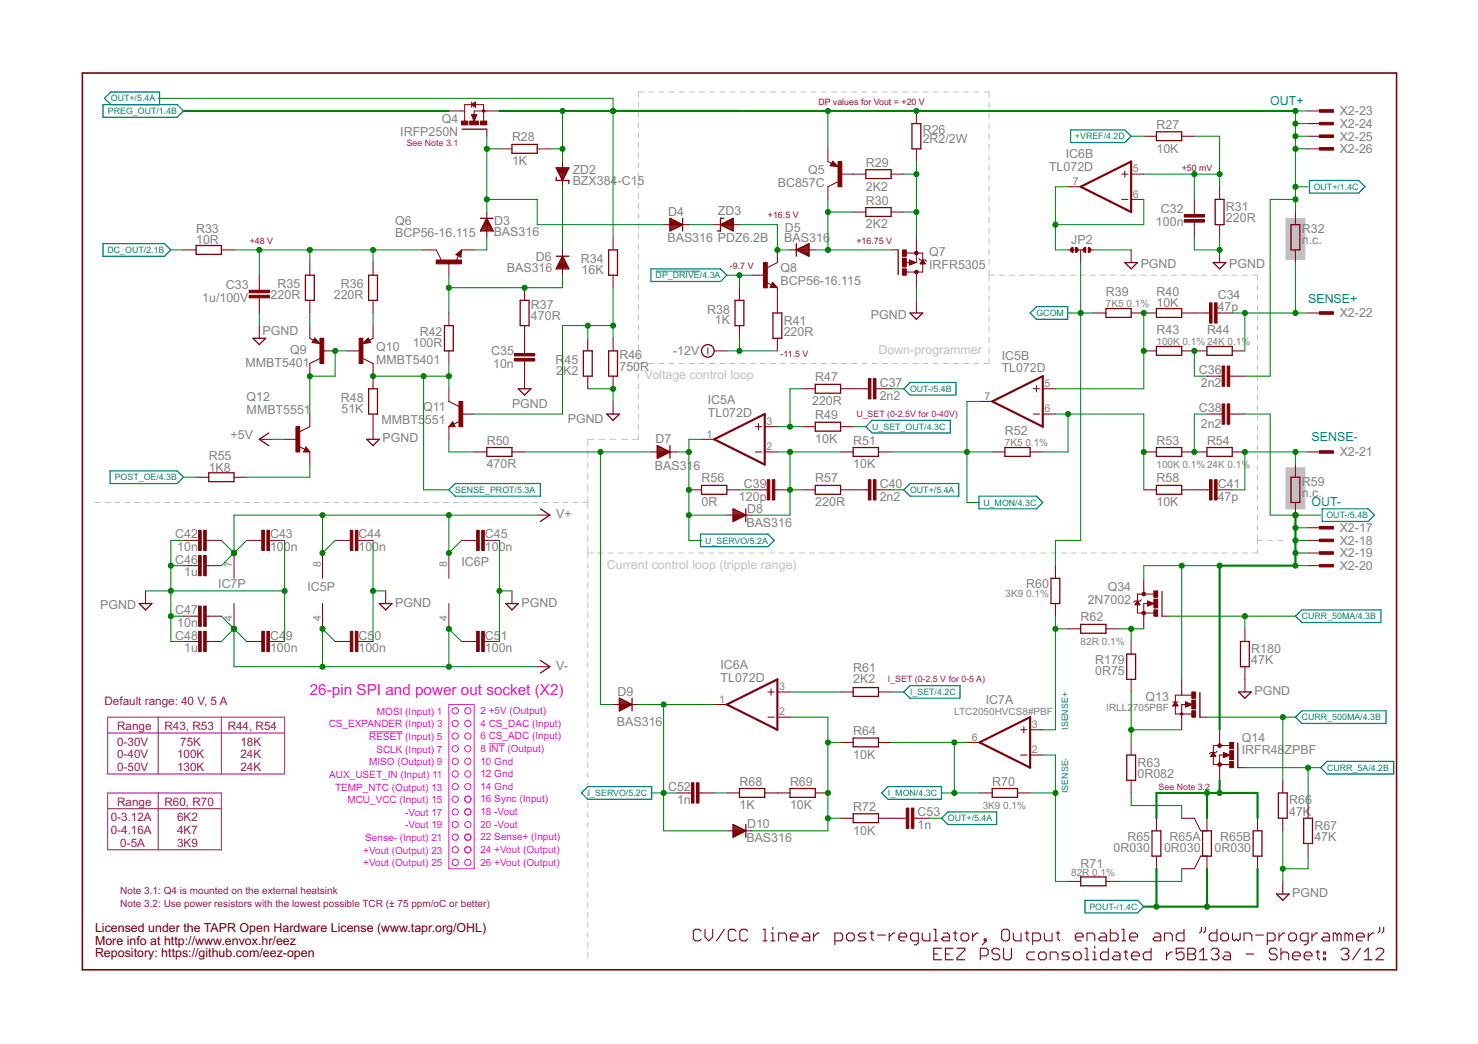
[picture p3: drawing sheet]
<svg xmlns="http://www.w3.org/2000/svg" width="297mm" height="210mm" viewBox="0 0 297 210" stroke-linecap="round" stroke-linejoin="round" font-family="sans-serif">
<defs><g id="words">
<text font-size="3.1" fill="#f0f" x="62.3" y="139.8">26-pin SPI and power out socket (X2)</text>
<g font-size="2.5" fill="#008080">
<text x="255.3" y="21.1">OUT+</text>
<text x="262.9" y="60.9">SENSE+</text>
<text x="263.6" y="88.6">SENSE-</text>
<text x="263.6" y="101.7">OUT-</text>
</g>
<g font-size="2.5" fill="#808080">
<text x="269.2" y="23.2">X2-23</text>
<text x="80.4" y="27.3">IRFP250N</text>
<text x="88.8" y="24.7">Q4</text>
<text x="102.9" y="28.4">R28</text>
<text x="185.4" y="28.8">2R2/2W</text>
<text x="185.4" y="26.9">R26</text>
<text x="232.4" y="25.9">R27</text>
<text x="269.2" y="25.7">X2-24</text>
<text x="269.2" y="28.3">X2-25</text>
<text x="102.9" y="33.2">1K</text>
<text x="115.1" y="35">ZD2</text>
<text x="162.4" y="35">Q5</text>
<text x="174" y="33.5">R29</text>
<text x="210.8" y="34.4">TL072D</text>
<text x="214.2" y="31.8">IC6B</text>
<text x="232.4" y="30.7">10K</text>
<text x="269.2" y="30.8">X2-26</text>
<text x="115.1" y="37.2">BZX384-C15</text>
<text x="156.3" y="37.5">BC857C</text>
<text x="174" y="38.3">2K2</text>
<text x="174" y="41.1">R30</text>
<text x="39.4" y="46.8">R33</text>
<text x="79.4" y="47.7">BCP56-16.115</text>
<text x="79.4" y="45.2">Q6</text>
<text x="99.2" y="47.5">BAS316</text>
<text x="99.3" y="45.3">D3</text>
<text x="134.3" y="43.4">D4</text>
<text x="144.3" y="43.3">ZD3</text>
<text x="157.8" y="46.6">D5</text>
<text x="174" y="45.9">2K2</text>
<text x="232.3" y="45.4">100n</text>
<text x="233.3" y="42.9">C32</text>
<text x="246.4" y="44.7">220R</text>
<text x="246.4" y="42.4">R31</text>
<text x="261.6" y="46.8">R32</text>
<text x="39.4" y="49.1">10R</text>
<text x="107.7" y="52.5">D6</text>
<text x="116.7" y="52.9">R34</text>
<text x="134.1" y="48.7">BAS316 PDZ6.2B</text>
<text x="157.6" y="48.7">BAS316</text>
<text x="186.7" y="51.5">Q7</text>
<text x="215.3" y="49">JP2</text>
<text x="229.2" y="53.9">PGND</text>
<text x="247" y="53.9">PGND</text>
<text x="261.6" y="49.1">n</text>
<text x="263" y="49.1">.c.</text>
<text x="45.4" y="58.1">C33</text>
<text x="55.8" y="58">R35</text>
<text x="68.5" y="58">R36</text>
<text x="101.9" y="54.8">BAS316</text>
<text x="116.9" y="55.1">16K</text>
<text x="156.9" y="57.2">BCP56-16.115</text>
<text x="156.9" y="54.7">Q8</text>
<text x="186.7" y="54">IRFR5305</text>
<text x="222.3" y="59.5">R39</text>
<text x="232.4" y="59.5">R40</text>
<text x="40.6" y="60.7">1u/100V</text>
<text x="54.4" y="60.1">220R</text>
<text x="67.1" y="60.1">220R</text>
<text x="106.7" y="64.3">470R</text>
<text x="106.7" y="62.1">R37</text>
<text x="142.1" y="63">R38</text>
<text x="143.7" y="65.2">1K</text>
<text x="157.5" y="65.2">R41</text>
<text x="175" y="64.1">PGND</text>
<text x="232.4" y="61.8">10K</text>
<text x="244.7" y="62.6">47p</text>
<text x="244.7" y="60">C34</text>
<text x="269.2" y="63.8">X2-22</text>
<text x="52.7" y="67.4">PGND</text>
<text x="58.3" y="71.2">Q9</text>
<text x="75.6" y="70.6">Q10</text>
<text x="83" y="69.7">100R</text>
<text x="84.4" y="67.5">R42</text>
<text x="98.7" y="71.4">C35</text>
<text x="135.3" y="71.4">-12V</text>
<text x="157.5" y="67.5">220R</text>
<text x="232.4" y="67.2">R43</text>
<text x="242.6" y="67.2">R44</text>
<text x="49.4" y="73.7">MMBT5401</text>
<text x="75.6" y="73.1">MMBT5401</text>
<text x="99.1" y="74">10n</text>
<text x="111.7" y="73.2">R</text>
<text x="111.8" y="75.4">2</text>
<text x="113.2" y="75.4">K2</text>
<text x="113.5" y="73.2">45</text>
<text x="124.5" y="74.5">750R</text>
<text x="124.5" y="72.2">R46</text>
<text x="163.9" y="76.7">R47</text>
<text x="176.8" y="77.8">C37</text>
<text x="201.3" y="74.9">TL072D</text>
<text x="201.3" y="72.3">IC5B</text>
<text x="240.9" y="75.3">C36</text>
<text x="241.3" y="77.8">2n2</text>
<text x="49.6" y="83.3">MMBT5551</text>
<text x="49.6" y="80.7">Q12</text>
<text x="68.5" y="80.8">R48</text>
<text x="68.6" y="83">51K</text>
<text x="85" y="82.6">Q11</text>
<text x="102.9" y="82">PGND</text>
<text x="142.3" y="83.8">TL072D</text>
<text x="142.3" y="81.2">IC5A</text>
<text x="163.2" y="81.5">220R</text>
<text x="176.8" y="80.3">2n2</text>
<text x="240.9" y="82.9">C38</text>
<text x="46.3" y="88.3">+5V</text>
<text x="76.7" y="85.2">MMBT5</text>
<text x="76.9" y="89">PGND</text>
<text x="85.4" y="85.2">551</text>
<text x="97.8" y="89.4">R50</text>
<text x="114.1" y="85">PGND</text>
<text x="131.7" y="89.1">D7</text>
<text x="163.9" y="89.1">10K</text>
<text x="163.9" y="84.3">R49</text>
<text x="171.5" y="89.4">R51</text>
<text x="201.9" y="87.5">R52</text>
<text x="232.4" y="89.4">R53</text>
<text x="241.3" y="86">2n2</text>
<text x="242.6" y="89.4">R54</text>
<text x="42" y="94.8">1K8</text>
<text x="42" y="92.5">R55</text>
<text x="97.8" y="94.2">470R</text>
<text x="131.6" y="94.5">BAS316</text>
<text x="171.5" y="94.2">10K</text>
<text x="269.2" y="91.8">X2-21</text>
<text x="141" y="101.8">0R</text>
<text x="141" y="97">R56</text>
<text x="148.5" y="100.6">120p</text>
<text x="149.5" y="98.1">C39</text>
<text x="163.9" y="101.8">220R</text>
<text x="163.9" y="97">R57</text>
<text x="176.8" y="100.6">2n2</text>
<text x="176.8" y="98.1">C40</text>
<text x="232.4" y="101.8">10K</text>
<text x="232.4" y="97">R58</text>
<text x="244.7" y="100.6">47p</text>
<text x="244.7" y="98.1">C41</text>
<text x="261.6" y="99.9">n</text>
<text x="261.6" y="97.6">R59</text>
<text x="263" y="99.9">.c.</text>
<text x="111.8" y="104.2">V+</text>
<text x="150" y="105.9">BAS316</text>
<text x="150.1" y="103.1">D8</text>
<text x="269.2" y="107">X2-17</text>
<text x="35.2" y="113.3">C46</text>
<text x="35.2" y="108.3">C42</text>
<text x="35.6" y="110.8">10n</text>
<text x="54.3" y="110.8">100n</text>
<text x="54.3" y="108.3">C43</text>
<text x="72" y="110.8">100n</text>
<text x="72" y="108.3">C44</text>
<text x="92.7" y="113.7">IC6P</text>
<text x="97.4" y="110.8">100n</text>
<text x="97.4" y="108.3">C45</text>
<text x="269.2" y="109.5">X2-18</text>
<text x="269.2" y="112.1">X2-19</text>
<text x="37" y="115.9">1u</text>
<text x="43.9" y="118.2">IC7P</text>
<text x="61.8" y="118.8">IC5P</text>
<text x="206.3" y="118.3">R60</text>
<text x="222.6" y="118.8">Q34</text>
<text x="269.2" y="114.6">X2-20</text>
<text x="20.1" y="122.5">PGND</text>
<text x="35.2" y="123.5">C47</text>
<text x="79.4" y="122">PGND</text>
<text x="104.8" y="122">PGND</text>
<text x="217.2" y="124.9">R62</text>
<text x="218.6" y="121.3">2N7002</text>
<text x="35.2" y="128.6">C48</text>
<text x="35.6" y="126">10n</text>
<text x="37" y="131.1">1u</text>
<text x="54.3" y="131.1">100n</text>
<text x="54.3" y="128.6">C4</text>
<text x="57.5" y="128.6">9</text>
<text x="72" y="131.1">100n</text>
<text x="72" y="128.6">C5</text>
<text x="75.2" y="128.6">0</text>
<text x="97.4" y="131.1">100n</text>
<text x="97.4" y="128.6">C5</text>
<text x="100.6" y="128.6">1</text>
<text x="251.5" y="131.3">R180</text>
<text x="111.8" y="134.7">V-</text>
<text x="144.8" y="137.1">TL072D</text>
<text x="144.8" y="134.5">IC6A</text>
<text x="171.5" y="137.3">2K2</text>
<text x="171.5" y="135.1">R61</text>
<text x="220.1" y="135.7">0R75</text>
<text x="220.1" y="133.5">R179</text>
<text x="251.5" y="133.5">47K</text>
<text x="124.1" y="139.9">D9</text>
<text x="198.1" y="141.5">IC7A</text>
<text x="230.2" y="141">Q13</text>
<text x="252.1" y="139.8">PGND</text>
<text x="124" y="145.9">BAS316</text>
<text x="171.5" y="147.8">R64</text>
<text x="249.6" y="149.1">Q14</text>
<text x="171.5" y="152.6">10K</text>
<text x="228.6" y="154.1">R63</text>
<text x="249.6" y="151.7">IRFR48</text>
<text x="258.2" y="151.7">ZPBF</text>
<text x="134.3" y="159.1">C52</text>
<text x="136.1" y="161.6">1n</text>
<text x="148.6" y="157.9">R68</text>
<text x="158.8" y="157.9">R69</text>
<text x="199.4" y="157.9">R70</text>
<text x="228.6" y="156.4">0R082</text>
<text x="259.1" y="161.7">R66</text>
<text x="148.6" y="162.7">1K</text>
<text x="150.1" y="166.6">D10</text>
<text x="158.8" y="162.7">10K</text>
<text x="171.5" y="167.8">10K</text>
<text x="171.5" y="163">R72</text>
<text x="184.4" y="166.7">1n</text>
<text x="184.4" y="164.1">C53</text>
<text x="259.1" y="164">47K</text>
<text x="264.2" y="166.8">R67</text>
<text x="150" y="169.4">BAS316</text>
<text x="223.8" y="171.2">0R030</text>
<text x="226.6" y="169.1">R65</text>
<text x="233.9" y="171.2">0R030</text>
<text x="235.1" y="169.1">R65A</text>
<text x="244.1" y="171.2">0R030</text>
<text x="245.2" y="169.1">R65B</text>
<text x="264.2" y="169.1">47K</text>
<text x="217.2" y="174.4">R71</text>
<text x="259.7" y="180.4">PGND</text>
</g>
<g font-size="2.5" fill="#c0c0c0">
<text x="176.5" y="71.2">Down-programmer</text>
<text x="129.6" y="76.3">Voltage control loop</text>
<text x="121.9" y="114.4">Current control loop (tripple range)</text>
</g>
<g font-size="2.5" fill="#800000">
<text x="19.1" y="187.4">Licensed under the TAPR Open Hardware License (www.tapr.org/OHL)</text>
<text x="19.1" y="189.9">More info at http://www.envox.hr/eez</text>
<text x="19.1" y="192.4">Repository: https://github.com/eez-open</text>
</g>
<g font-size="2.3" fill="#800080">
<text x="21" y="141.7">Default range: 40 V, 5 A</text>
<text x="23.5" y="149.9">0-30V</text>
<text x="23.5" y="146.7">Range</text>
<text x="33.1" y="146.7">R43, R53</text>
<text x="36.2" y="149.9">75K</text>
<text x="45.8" y="146.7">R44, R54</text>
<text x="48.3" y="149.9">18K</text>
<text x="23.5" y="152.4">0-40V</text>
<text x="23.5" y="155">0-50V</text>
<text x="35.6" y="152.4">100K</text>
<text x="35.6" y="155">130K</text>
<text x="48.3" y="152.4">24K</text>
<text x="48.3" y="155">24K</text>
<text x="23.5" y="162">Range</text>
<text x="33.1" y="162">R60, R70</text>
<text x="22.3" y="165.1">0-3.12A</text>
<text x="22.3" y="167.7">0-4.16A</text>
<text x="35.6" y="165.1">6K2</text>
<text x="35.6" y="167.7">4K7</text>
<text x="24.2" y="170.2">0-5A</text>
<text x="35.6" y="170.2">3K9</text>
</g>
<g font-size="2.1" fill="#808080">
<text x="227.7" y="34.6">5</text>
<text x="215.6" y="37.2">7</text>
<text x="227.7" y="39.7">6</text>
<text x="209.9" y="77.8">5</text>
<text x="197.9" y="80.4">7</text>
<text x="209.9" y="82.9">6</text>
<text x="142" y="88">1</text>
<text x="154" y="85.4">3</text>
<text x="154" y="90.5">2</text>
<text x="46.7" y="113.9" transform="rotate(-90 46.7 113.9)">7</text>
<text x="64.5" y="113.9" transform="rotate(-90 64.5 113.9)">8</text>
<text x="89.8" y="113.9" transform="rotate(-90 89.8 113.9)">8</text>
<text x="46.7" y="124.9" transform="rotate(-90 46.7 124.9)">4</text>
<text x="64.5" y="124.9" transform="rotate(-90 64.5 124.9)">4</text>
<text x="89.8" y="124.9" transform="rotate(-90 89.8 124.9)">4</text>
<text x="144.5" y="141.3">1</text>
<text x="156.6" y="143.8">2</text>
<text x="156.6" y="138.8">3</text>
<text x="195.3" y="148.9">6</text>
<text x="207.4" y="146.4">3</text>
<text x="207.4" y="151.5">2</text>
</g>
<g font-size="2" fill="#808080">
<text x="222.3" y="61.8">7K5</text>
<text x="226.4" y="61.8">0.1%</text>
<text x="232.4" y="69.4">100K 0.1%24K 0.1%</text>
<text x="201.9" y="89.7">7K5</text>
<text x="206.1" y="89.7">0.1%</text>
<text x="232.4" y="94.2">100K 0.1%24K 0.1%</text>
<text x="202.1" y="120.1">3K9</text>
<text x="206.2" y="120.1">0.1%</text>
<text x="217.2" y="129.7">82R 0.1%</text>
<text x="191.8" y="143.7">LTC2050HVCS8#PBF</text>
<text x="222.3" y="142.9">IRLL2</text>
<text x="227.7" y="142.9">705PBF</text>
<text x="197.5" y="162.7">3K9</text>
<text x="201.6" y="162.7">0.1%</text>
<text x="215.3" y="176.1">82R 0.1%</text>
</g>
<g font-size="2" fill="#f0f">
<text x="75.7" y="143.7">MOSI (Input) 1</text>
<text x="96.6" y="143.6">2 +5V (Output)</text>
<text x="66.1" y="146.2">CS_EXPANDER (Input) 3</text>
<text x="74.2" y="148.8">RESET (Input) 5</text>
<text x="96.6" y="148.6">6 CS_ADC (Input)</text>
<text x="96.6" y="146.1">4 CS_DAC (Input)</text>
<text x="74.2" y="153.9">MISO (Output) 9</text>
<text x="75.6" y="151.3">SCLK (Input) 7</text>
<text x="96.6" y="151.2">8 INT (Output)</text>
<text x="96.6" y="153.7">10 Gnd</text>
<text x="66.2" y="156.4">AUX_USET_IN (Input) 11</text>
<text x="67.4" y="158.9">TEMP_NTC (Output) 13</text>
<text x="69.8" y="161.5">MCU_VCC (Input) 15</text>
<text x="96.6" y="156.3">12 Gnd</text>
<text x="96.6" y="161.3">16 Sync (Input)</text>
<text x="96.6" y="158.8">14 Gnd</text>
<text x="81.4" y="166.6">-Vout 19</text>
<text x="81.4" y="164">-Vout 17</text>
<text x="96.6" y="163.9">18 -Vout</text>
<text x="96.6" y="166.4">20 -Vout</text>
<text x="73" y="171.6">+Vout (Output) 23</text>
<text x="73.4" y="169.1">Sense- (Input) 21</text>
<text x="96.6" y="171.5">24 +Vout (Output)</text>
<text x="96.6" y="169">22 Sense+ (Input)</text>
<text x="73" y="174.2">+Vout (Output) 25</text>
<text x="96.6" y="174">26 +Vout (Output)</text>
</g>
<g font-size="2" fill="#800080">
<text x="24.2" y="179.7">Note 3.1: Q4 is mounted on the external heatsink</text>
<text x="24.2" y="182.3">Note 3.2: Use power resistors with the lowest possible TCR (± 75 ppm/oC or better)</text>
</g>
<g font-size="1.8" fill="#008080">
<text x="21.7" y="22.9">PREG_OUT/1.4B</text>
<text x="22.3" y="20.4">OUT+/5.4A</text>
<text x="216" y="28">+VREF/4.2D</text>
<text x="264" y="38.2">OUT+/1.4C</text>
<text x="21.6" y="50.9">DC_OUT/2.1B</text>
<text x="131.8" y="56">DP_DRIVE/4.3A</text>
<text x="208.3" y="63.6">GCOM</text>
<text x="182.9" y="78.8">OUT-/5.4B</text>
<text x="175.3" y="86.4">U_SET_OUT/4.3C</text>
<text x="23.1" y="96.6">POST_OE/4.3B</text>
<text x="91.5" y="99.1">SENSE_PROT/5.3A</text>
<text x="182.9" y="99.1">OUT+/5.4A</text>
<text x="197.6" y="101.7">U_MON/4.3C</text>
<text x="266.6" y="104.2">OUT-/5.4B</text>
<text x="141.7" y="109.3">U_SERVO/5.2A</text>
<text x="261.6" y="124.5">CURR_50MA/4.3B</text>
<text x="182.9" y="139.8">I_SET/4.2C</text>
<text x="214.6" y="146.7" transform="rotate(-90 214.6 146.7)">ISENSE+</text>
<text x="261.6" y="144.8">CURR_500MA/4.3B</text>
<text x="266.7" y="155">CURR_5A/4.2B</text>
<text x="118.1" y="160.1">I_SERVO/5.2C</text>
<text x="178.5" y="160.1">I_MON/4.3C</text>
<text x="214.6" y="159.4" transform="rotate(-90 214.6 159.4)">ISENSE-</text>
<text x="190.5" y="165.1">OUT+/5.4A</text>
<text x="218.9" y="182.9">POUT-/1.4C</text>
</g>
<g font-size="1.8" fill="#f00">
<text x="164.5" y="21">DP values for Vout = +20 V</text>
<text x="237.5" y="34.4">+50 mV</text>
<text x="154.3" y="43.9">+16.5 V</text>
<text x="50.2" y="49">+48 V</text>
<text x="172.1" y="49">+16.75 V</text>
<text x="146.7" y="54">-9.7 V</text>
<text x="156.9" y="71.8">-11.5 V</text>
</g>
<g font-size="1.8" fill="#800080">
<text x="81.7" y="29.3">See Note 3.1</text>
<text x="172.1" y="83.9">U_SET (0-2.5V for 0-40V)</text>
<text x="178.5" y="137.2">I_SET (0-2.5 V for 0-5 A)</text>
<text x="232.8" y="158.8">See Note 3.2</text>
</g>
</g></defs>
<g fill="none" stroke="#c0c0c0" stroke-width=".2">
<path d="M129.3 18.5h-1v1M130.3 18.5h1.1M132.4 18.5h1M134.4 18.5h1.1M136.5 18.5h1M138.5 18.5h1.1M140.5 18.5h1.1M142.6 18.5h1M144.6 18.5h1.1M146.7 18.5h1M148.7 18.5h1.1M150.8 18.5h1"/>
<path d="M152.8 18.5h1M154.8 18.5h1.1M156.9 18.5h1M158.9 18.5h1.1M161 18.5h1M163 18.5h1.1M165.1 18.5h1M167.1 18.5h1M169.1 18.5h1.1M171.2 18.5h1M173.2 18.5h1.1M175.3 18.5h1"/>
<path d="M177.3 18.5h1.1M179.3 18.5h1.1M181.4 18.5h1M183.4 18.5h1.1M185.5 18.5h1M187.5 18.5h1.1M189.6 18.5h1M191.6 18.5h1M193.7 18.5h1M195.7 18.5h1M197.7 18.5h1.1v1.1M128.3 20.5v1.1"/>
<path d="M128.3 22.6v1M128.3 24.6v1M128.3 26.6v1.1M128.3 28.7v1M128.3 30.7v1M128.3 32.7v1.1M128.3 34.8v1M128.3 36.8v1M128.3 38.9v1M198.8 20.6v1.1M198.8 22.7v1.1M198.8 24.8v1.1"/>
<path d="M198.8 26.9v1.1M198.8 29v1.1M198.8 31.1v1.1M198.8 33.2v1.1M198.8 35.3v1.1M198.8 37.4v1.1M198.8 39.5v1.1M128.3 40.9v1M128.3 42.9v1.1M128.3 45v1M128.3 47v1M128.3 49v1.1"/>
<path d="M128.3 51.1v1M128.3 53.1v1M128.3 55.1v1.1M128.3 57.2v1M128.3 59.2v1M198.8 41.6v1.1M198.8 43.7v1.1M198.8 45.8v1.1M198.8 47.9v1.1M198.8 50v1.1M198.8 52.1v1.1M198.8 54.2v2.2"/>
<path d="M198.8 57.4v1.1M198.8 59.5v1.1M198.8 55.3h1M200.8 55.3h1M202.8 55.3h1.1M204.9 55.3h1M206.9 55.3h1M209 55.3h1M211 55.3h1M213 55.3h1.1M215.1 55.3h1M217.1 55.3h1"/>
<path d="M219.1 55.3h1.1M221.2 55.3h1M223.2 55.3h1M225.2 55.3h1.1M227.3 55.3h1M229.3 55.3h1M231.4 55.3h1M233.4 55.3h1M235.4 55.3h1.1M237.4 55.3h1.1M239.5 55.3h1M241.5 55.3h1"/>
<path d="M243.6 55.3h1M245.6 55.3h1M247.6 55.3h1.1M249.7 55.3h1M251.7 55.3h1v1M252.7 57.3v1M252.7 59.4v.9M128.3 61.3v1M128.3 63.3v1M128.3 65.3v1.1M128.3 67.4v1M128.3 69.4v1"/>
<path d="M128.3 71.4v1.1M128.3 75.1v1.1M128.3 77.2v1M128.3 79.2v1M129.3 73.1h-1v1M130.3 73.1h1.1M132.4 73.1h1M134.4 73.1h1.1M136.5 73.1h1M138.5 73.1h1.1M140.5 73.1h1.1M142.6 73.1h1"/>
<path d="M144.6 73.1h1.1M146.7 73.1h1M148.7 73.1h1.1M150.8 73.1h1M152.8 73.1h1M154.8 73.1h1.1M156.9 73.1h1M158.9 73.1h1.1M161 73.1h1M163 73.1h1.1M165.1 73.1h1M167.1 73.1h1"/>
<path d="M169.1 73.1h1.1M171.2 73.1h1M173.2 73.1h1.1M175.3 73.1h1M177.3 73.1h1.1M179.3 73.1h1.1M181.4 73.1h1M183.4 73.1h1.1M185.5 73.1h1M187.5 73.1h1.1M189.6 73.1h1M191.6 73.1h1"/>
<path d="M193.7 73.1h1M195.7 73.1h1M198.8 72v1.1h-1.1M198.8 61.6v1.1M198.8 63.7v1M198.8 65.7v1.1M198.8 67.8v1.1M198.8 69.9v1.1M252.7 61.4v1M252.7 63.4v1M252.7 65.4v1M252.7 67.4v1"/>
<path d="M252.7 69.4v1M252.7 71.4v1M252.7 73.4v1M252.7 75.4v1.1M252.7 77.4v1.1M252.7 79.5v1M118.1 90.6v1.3M118.1 92.9v1.3M118.1 95.2v1.3M118.1 97.5v1.2M118.1 99.7v2.6M119.4 88.3h-1.3v1.3"/>
<path d="M120.4 88.3h1.2M122.6 88.3h1.2M124.8 88.3h1.3M128.3 81.2v1M128.3 83.2v1.1M128.3 85.3v1M128.3 87.3v1h-1.2M252.7 81.5v1M252.7 83.5v1M252.7 85.5v1M252.7 87.5v1M252.7 89.5v1"/>
<path d="M252.7 91.5v1M252.7 93.6v1M252.7 95.6v1M252.7 97.6v1M252.7 99.6v1M19.1 101h1M21.1 101h1M23.1 101h1M25.1 101h1M27.1 101h1M29.1 101h1M31.1 101h1"/>
<path d="M33.1 101h1M35.1 101h1M37.1 101h1M39.1 101h1M41.1 101h1M43.1 101h1M45.1 101h1M47.1 101h1M49.1 101h1M51.1 101h1M53.1 101h1M55.1 101h1"/>
<path d="M57.1 101h1M59.1 101h1M61.1 101h1M63.1 101h1M65.1 101h1M67.1 101h1M69.1 101h1M71.1 101h1M73.1 101h1M75.1 101h1M77.1 101h1M79.1 101h1"/>
<path d="M81.1 101h1M83.1 101h1M85.1 101h1M87.1 101h1M89.1 101h1M91.1 101h1M93.1 101h1M95.1 101h1M97.1 101h1M99.1 101h1M101.1 101h1M103.1 101h1"/>
<path d="M105.1 101h1M107.1 101h1M109.1 101h1M111.1 101h1M113.1 101h1M115.1 101h1M117.1 101h1M118.1 103.3v1.2M118.1 105.5v1.2M118.1 107.7v1.2M118.1 110v2.2M118.1 113.2v1"/>
<path d="M118.1 115.2v1M118.1 117.2v1M118.1 119.2v1M118.1 111.2h1.1M120.2 111.2h1M122.2 111.2h1M124.2 111.2h1M126.2 111.2h1.1M128.2 111.2h1.1M130.3 111.2h1M132.3 111.2h1M134.3 111.2h1.1"/>
<path d="M136.4 111.2h1M138.4 111.2h1M140.4 111.2h1M142.4 111.2h1M144.4 111.2h1.1M146.5 111.2h1M148.5 111.2h1M150.5 111.2h1.1M152.5 111.2h1.1M154.6 111.2h1M156.6 111.2h1M158.6 111.2h1"/>
<path d="M160.6 111.2h1.1M162.7 111.2h1M164.7 111.2h1M166.7 111.2h1M168.7 111.2h1.1M170.8 111.2h1M172.8 111.2h1M174.8 111.2h1M176.8 111.2h1.1M178.9 111.2h1M180.9 111.2h1M182.9 111.2h1"/>
<path d="M184.9 111.2h1M186.9 111.2h1.1M189 111.2h1M191 111.2h1M193 111.2h1M195.1 111.2h1M197.1 111.2h1M199.1 111.2h1M201.1 111.2h1M203.1 111.2h1.1M205.2 111.2h1M207.2 111.2h1"/>
<path d="M209.2 111.2h1M211.2 111.2h1.1M213.3 111.2h1M215.3 111.2h1M217.3 111.2h1M219.3 111.2h1M221.4 111.2h1M223.4 111.2h1M225.4 111.2h1M227.4 111.2h1.1M229.4 111.2h1.1M231.5 111.2h1"/>
<path d="M233.5 111.2h1M235.5 111.2h1M237.6 111.2h1M239.6 111.2h1M241.6 111.2h1M243.6 111.2h1M245.6 111.2h1.1M247.7 111.2h1M249.7 111.2h1M252.7 101.6v1M252.7 103.6v1M252.7 105.6v1"/>
<path d="M252.7 107.6v1.8M252.7 110.4v.8h-1M252.7 108.6h1.1M254.8 108.6h1M256.8 108.6h1M118.1 121.2v1M118.1 123.2v1M118.1 125.2v1M118.1 127.2v1M118.1 129.2v1M118.1 131.3v.9M118.1 133.3v1"/>
<path d="M118.1 135.3v1M118.1 137.3v1M118.1 139.3v1M118.1 141.3v1M118.1 143.3v1M118.1 145.3v1M118.1 147.3v1M118.1 149.3v1M118.1 151.3v1M118.1 153.3v1M118.1 155.3v1M118.1 157.3v1"/>
<path d="M118.1 159.3v1M118.1 161.4v.9M118.1 163.3v1.1M118.1 165.4v1M118.1 167.4v1M118.1 169.4v1M118.1 171.4v1M118.1 173.4v1M118.1 175.4v1M118.1 177.4v1M118.1 179.4v1M118.1 181.4v1"/>
<path d="M118.1 183.4v1M118.1 185.4v1M118.1 187.4v1M118.1 189.4v1M118.1 191.4v1"/>
</g>
<g fill="#c0c0c0" stroke="#c0c0c0" stroke-width=".2">
<path d="M258.4 43.9h3.9v8.3h-3.9z"/>
<path d="M258.4 94h3.9v8.3h-3.9z"/>
</g>
<g fill="none" stroke="#800000" stroke-width=".21">
<path d="M140.9 187.2l-.4-.4h-.8l-.4 .4v1.6l.4 .4h.8l.4-.4M141.7 186.8v1.6l.8 .8 .7-.8v-1.6M145.6 186.8l-1.6 2.4M147.9 187.2l-.4-.4h-.8l-.3 .4v1.6l.3 .4h.8l.4-.4M150.3 187.2l-.4-.4h-.8l-.4 .4v1.6l.4 .4h.8l.4-.4M153.4 186.8h.4v2.4M153.4 189.2h.8M154.9 189.2h.8M154.9 187.6h.4v1.6M155.3 186.4v.4M156.5 189.2v-1.6h1.2l.4 .4v1.2M158.8 188.4h1.6v-.4l-.4-.4h-.8l-.4 .4v.8l.4 .4h.8"/>
<path d="M161.6 187.6h.7l.4 .4v1.2h-1.1l-.4-.4 .4-.4h1.1M163.5 187.6v1.6M164.7 187.6h-.4l-.8 .8M167.8 189.2h1.2l.4-.4v-.8l-.4-.4h-1.2v2.3M170.5 187.6h.8l.4 .4v.8l-.4 .4h-.8l-.4-.4v-.8zM174 187.6h-1.1l-.4 .4 .4 .4h.7l.4 .4-.4 .4h-1.1M174.8 187.6h.8M175.2 187.2v1.6l.4 .4M176.4 188h1.5M178.7 187.6v1.6M179.9 187.6h-.4l-.8 .8M180.7 188.4h1.5v-.4l-.4-.4h-.8l-.3 .4v.8l.3 .4h.8"/>
<path d="M184.6 189.2h-1.2l-.4-.4v-.8l.4-.4h1.2v2l-.4 .3h-.4M185.3 187.6v1.2l.4 .4h1.2v-1.6M187.7 186.8h.4v2.4M187.7 189.2h.7M187.7 191.8h.7M189.2 190.6h-1.5v2.4h1.5M189.6 187.6h.8l.4 .4v1.2h-1.2l-.4-.4 .4-.4h1.2M190 191.8h.8M191.6 187.6h.7M191.6 190.6h-1.6v2.4h1.6M192 187.2v1.6l.3 .4M192.3 190.6h1.6v.4l-1.6 1.6v.4h1.6"/>
<path d="M193.1 188l.4-.4h.8l.4 .4v.8l-.4 .4h-.8l-.4-.4zM195.5 187.6v1.6M196.6 187.6h-.4l-.7 .8M197 192.2h1.2l.4-.4v-.8l-.4-.4h-1.2v2.4M197.8 188.8h.4v.4h-.4zM198.2 189.2l-.8 .7M200.9 191l-.4-.4h-.8l-.3 .4v.4l.3 .4h.8l.4 .4v.4l-.4 .4h-.8l-.3-.4M201.7 186.8h.8l.4 .4v1.6l-.4 .4h-.8l-.4-.4v-1.6zM201.7 190.6v2l.4 .4h.8l.4-.4v-2M203.6 187.6v1.2l.4 .4h1.2v-1.6M206 187.6h.8M206.4 187.2v1.6l.4 .4"/>
<path d="M207.5 189.2h1.2l.4-.4v-.8l-.4-.4h-1.2v2.3M207.9 191.4h-1.1l-.4 .4v.8l.4 .4h1.1M209.1 191.4h.8l.4 .4v.8l-.4 .4h-.8l-.4-.4v-.8zM209.9 187.6v1.2l.4 .4h1.1v-1.6M211.1 193v-1.6h1.1l.4 .4v1.2M212.2 187.6h.8M212.6 187.2v1.6l.4 .4M214.9 191.4h-1.1l-.4 .4 .4 .4h.8l.3 .4-.3 .4h-1.2M216.1 188.4h1.6v-.4l-.4-.4h-.8l-.4 .4v.8l.4 .4h.8M216.1 191.4h.8l.4 .4v.8l-.4 .4h-.8l-.4-.4v-.8zM218.1 190.6h.4v2.4M218.1 193h.7"/>
<path d="M218.5 189.2v-1.6h1.1l.4 .4v1.2M219.6 191.4h.4v1.6M219.6 193h.8M220 190.2v.4M221.2 187.6h.8l.4 .4v1.2h-1.2l-.4-.4 .4-.4h1.2M222.7 190.6v2.4h-1.1l-.4-.4v-.8l.4-.4h1.1M223.1 186.8v2.4h1.2l.4-.4v-.8l-.4-.4h-1.2M223.9 191.4h.8l.4 .4v1.2h-1.2l-.4-.4 .4-.4h1.2M225.5 186.8h.4v2.4M225.5 189.2h.8M225.9 191.4h.8M226.3 191v1.6l.4 .4"/>
<path d="M227 188.4h1.6v-.4l-.4-.4h-.8l-.4 .4v.8l.4 .4h.8M227.4 192.2h1.6v-.4l-.4-.4h-.8l-.4 .4v.8l.4 .4h.8M231.3 190.6v2.4h-1.2l-.3-.4v-.8l.3-.4h1.2M232.1 187.6h.8l.4 .4v1.2h-1.2l-.4-.4 .4-.4h1.2M234 189.2v-1.6h1.2l.4 .4v1.2M234.4 191.4v1.6M235.6 191.4h-.4l-.8 .8M238 186.8v2.4h-1.2l-.4-.4v-.8l.4-.4h1.2M238 190.6h-1.6v1.2l.8-.4h.4l.4 .4v.8l-.4 .4h-.8l-.4-.4M238.7 190.6h1.2l.4 .4v.4l-.4 .4 .4 .4v.4l-.4 .4h-1.2zM238.7 191.8h1.2M241.1 193h1.5"/>
<path d="M241.1 191.4l.8-.8v2.4M241.4 186.4v.8l-.3 .4M242.2 186.4v.8l-.3 .4M243.4 191l.4-.4h.8l.4 .4v.4l-.4 .4M244.2 191.8h.4M244.6 186.8v2.4h-1.2l-.4-.4v-.8l.4-.4h1.2M244.6 191.8l.4 .4v.4l-.4 .4h-.8l-.4-.4M245.3 188l.4-.4h.8l.4 .4v.8l-.4 .4h-.8l-.4-.4zM246.1 191.4h.8l.4 .4v1.2h-1.2l-.4-.4 .4-.4h1.2M247.7 187.6v1.2l.4 .4 .4-.4 .4 .4 .3-.4v-1.2M250 189.2v-1.6h1.2l.4 .4v1.2M250.4 191.8h1.6"/>
<path d="M252.4 188h1.5M254.7 189.2h1.2l.4-.4v-.8l-.4-.4h-1.2v2.3M256.6 191l-.3-.4h-.8l-.4 .4v.4l.4 .4h.8l.3 .4v.4l-.3 .4h-.8l-.4-.4M257 187.6v1.6M257.4 191.8l.4-.4h.8l.4 .4v1.2M257.4 190.6v2.4M258.2 187.6h-.4l-.8 .8M259.4 187.6h.8l.3 .4v.8l-.3 .4h-.8l-.4-.4v-.8zM259.8 192.2h1.5v-.4l-.4-.4h-.7l-.4 .4v.8l.4 .4h.7M262.1 192.2h1.6v-.4l-.4-.4h-.8l-.4 .4v.8l.4 .4h.8M262.9 189.2h-1.2l-.4-.4v-.8l.4-.4h1.2v2l-.4 .3h-.4M263.7 187.6v1.6"/>
<path d="M264.5 191.4h.7M264.8 187.6h-.3l-.8 .8M264.8 191v1.6l.4 .4M266 187.6h.8l.4 .4v1.2h-1.2l-.4-.4 .4-.4h1.2M266 192.6h.4v.4h-.4zM266 191.4h.4v.4h-.4zM268.7 188l-.3-.4h-.5v1.6M268.7 188v1.2M268.7 188l.4-.4 .4 .4v1.2M269.5 191l.4-.4h.8l.4 .4v.4l-.4 .4M270.3 191.8h.4M270.7 191.8l.4 .4v.4l-.4 .4h-.8l-.4-.4"/>
<path d="M271.1 188l-.4-.4h-.4v1.6M271.1 188v1.2M271.1 188l.4-.4 .3 .4v1.2M272.6 188.4h1.6v-.4l-.4-.4h-.8l-.4 .4v.8l.4 .4h.8M273.4 190.6l-1.6 2.4M274.2 191.4l.8-.8v2.4M274.2 193h1.6M275 187.6v1.6M276.1 187.6h-.3l-.8 .8M276.5 191l.4-.4h.8l.4 .4v.4l-1.6 1.6h1.6M277.3 186.4v.8l-.4 .4M278.1 186.4v.8l-.4 .4"/>
</g>
<g fill="none" stroke="#800000" stroke-width=".25">
<path d="M92.9 26h4.9M102.9 29h5.1v1.8h-5.1zM111.8 35.6v.7h2.5v.6M111.8 33.7h2.5l-1.2 2.6zM111.8 33.8h2.5M112 34.1h2.2M112.1 34.3h2M112.2 34.5h1.7M112.3 34.7h1.5M112.4 34.9h1.3M112.5 35.2h1.1M112.6 35.4h.9"/>
<path d="M112.7 35.6h.7M112.8 35.8h.5M112.9 36h.3M167.4 33.1h.4l-.4-.2-.2 .3 1 .2-.8-.8-.4 .6M174 34.1h5.1v1.8h-5.1zM183.3 24.8h1.8v5.1h-1.8zM232.4 26.5h5.1v1.8h-5.1zM39.4 49.4h5.1v1.7h-5.1zM61.4 55.3h1.8v5.1h-1.8zM74.1 55.3h1.8v5.1h-1.8zM92.6 50.5l-.7 .6 .6 .4 .1-.9-.5 .5 .3 .2v-.3M96.6 43.9h2.5"/>
<path d="M96.6 46.3h2.4M96.8 46.1h2.1M96.9 45.8h1.9M97 45.6h1.7M97.1 45.4h1.5M97.2 45.2h1.3M97.3 44.9h1M97.4 44.7h.8M97.5 44.5h.6M97.6 44.3h.4M97.7 44h.2M97.8 43.9l1.3 2.5h-2.5z"/>
<path d="M111.8 51.5h2.5M111.9 53.8h2.3M112 53.6h2.1M112.1 53.4h1.9M112.2 53.2h1.7M112.4 52.9h1.4M112.5 52.7h1.2M112.6 52.5h1M112.7 52.3h.7M112.8 52h.5M112.9 51.8h.3M113 51.6h.1"/>
<path d="M113.1 51.5l1.2 2.6h-2.5zM122.3 50.2h1.8v5.1h-1.8zM134.6 45.2h2.6M134.6 43.9l2.6 1.3-2.6 1.2zM134.6 46.3h.4M134.6 46.1h.8M134.6 45.8h1.2M134.6 45.6h1.7M134.6 45.4h2.1M134.6 44.9h2.1M134.6 44.7h1.7M134.6 44.5h1.2"/>
<path d="M134.6 44.3h.8M134.6 44h.4M137.2 43.9v2.5M144.8 45.2h2.5M144.8 45.2l2.5-1.3v2.5zM145.2 45.4h2.1M145.2 44.9h2.1M145.4 43.9h-.6v2.5h-.6M145.7 45.6h1.6M145.7 44.7h1.6M146.1 45.8h1.2M146.1 44.5h1.2"/>
<path d="M146.6 46.1h.7M146.6 44.3h.7M147 46.3h.3M147 44h.3M155.5 57.5h-.3l.1-.3 .6 .5-.9-.1 .3-.6 .7 .7M160 49v2.5M160 50.2l2.6-1.2v2.5zM160.1 50.3h2.5M160.4 50.1h2.2M160.5 50.5h2.1M160.9 49.8h1.7M161 50.7h1.6"/>
<path d="M161.3 49.6h1.3M161.4 50.9h1.2M161.8 49.4h.8M161.9 51.2h.7M162.2 49.2h.4M162.3 51.4h.3M174 41.7h5.1v1.8h-5.1zM180.5 50.2v5M226.1 52.8h2.5l-1.3 1.3zM243.8 52.8h2.6l-1.3 1.3zM244.2 40.1h1.8v5.1h-1.8zM259.5 45.2h1.7v5h-1.7z"/>
<path d="M50.8 68h2.6l-1.3 1.3zM63.3 68.6h.4l-.4-.2-.3 .4 1.1 .1-.8-.8-.4 .7M74 68.6h-.4l.4-.2 .2 .4-1 .1 .8-.8 .3 .7M74.1 78.2h1.8v5h-1.8zM89.3 65.5h1.8v5h-1.8zM104.2 78.2h2.5l-1.3 1.2zM104.5 60.4h1.8v5.1h-1.8zM117.2 70.5h1.8v5.1h-1.8zM122.3 70.5h1.8v5.1h-1.8zM147.7 60.4h1.8v5.1h-1.8zM155.3 62.9h1.8v5.1h-1.8zM163.9 77.3h5v1.8h-5z"/>
<path d="M182.9 62.9h2.5l-1.2 1.3zM222.3 62h5v1.8h-5zM232.4 62h5.1v1.8h-5.1zM232.4 69.7h5.1v1.7h-5.1zM242.6 69.7h5v1.7h-5zM42 95.1h5v1.7h-5zM54 87.1l-1.9 1.2 1.9 1.3M61.5 90.4l.1 .2h-.3l.2-.5 .5 .6h-.7M73.7 88.3h2.5l-1.2 1.3zM91 85.3l-.2 .2h.4l-.2-.5-.5 .7h.7M97.8 90h5.1v1.8h-5.1zM121.9 83.2h2.6l-1.3 1.3z"/>
<path d="M132.1 89.6l2.5 1.3-2.5 1.2zM132.1 92.1h.2M132.1 91.8h.6M132.1 91.6h1.1M132.1 91.4h1.5M132.1 91.2h2M132.1 90.9h2.4M132.1 90.7h2.2M132.1 90.5h1.8M132.1 90.3h1.3M132.1 90h.9M132.1 89.8h.4"/>
<path d="M132.1 89.6h.1M134.6 89.6v2.5M141 97.6h5.1v1.8h-5.1zM163.9 84.9h5v1.8h-5zM163.9 97.6h5v1.8h-5zM171.5 90h5.1v1.8h-5.1zM202 90h5v1.8h-5zM232.4 90h5.1v1.8h-5.1zM232.4 97.6h5.1v1.8h-5.1zM242.6 90h5v1.8h-5zM259.5 95.9h1.7v5.1h-1.7zM108.6 102.3l1.9 1.3-1.9 1.2"/>
<path d="M147.3 102.3l2.6 1.3-2.6 1.2zM147.3 104.7h.3M147.3 104.5h.7M147.3 104.3h1.2M147.3 104h1.6M147.3 103.8h2.1M147.3 103.6h2.5M147.3 103.4h2.2M147.3 103.1h1.8M147.3 102.9h1.3M147.3 102.7h.9M147.3 102.5h.4"/>
<path d="M149.9 102.3v2.5M211.2 116.3h1.8v5h-1.8zM233.5 118.9v5M28 121.3h2.5l-1.2 1.3zM76.2 121.3h2.6l-1.3 1.3zM101.6 121.3h2.6l-1.3 1.3zM108.6 132.8l1.9 1.2-1.9 1.3M171.5 138.2h5.1v1.8h-5.1zM217.2 125.5h5.1v1.8h-5.1zM226.4 131.5h1.8v5.1h-1.8zM241.2 139.3v4.9M248.9 139.1h2.6l-1.3 1.3z"/>
<path d="M249.3 129h1.8v5h-1.8zM124.5 140.4l2.5 1.2-2.5 1.3zM124.5 142.9h.1M124.5 142.7h.4M124.5 142.5h.9M124.5 142.3h1.3M124.5 142h1.8M124.5 141.8h2.2M124.5 141.6h2.4M124.5 141.4h1.9M124.5 141.1h1.5M124.5 140.9h1.1"/>
<path d="M124.5 140.7h.6M124.5 140.5h.2M127 140.4v2.5M148.6 158.5h5.1v1.8h-5.1zM158.8 158.5h5.1v1.8h-5.1zM171.5 148.4h5.1v1.8h-5.1zM199.4 158.5h5.1v1.8h-5.1zM226.4 151.8h1.8v5.1h-1.8zM248.8 149.4v4.9M256.9 159.4h1.8v5.1h-1.8zM147.3 165.8l2.6 1.2-2.6 1.3zM147.3 168.3h.2"/>
<path d="M147.3 168h.6M147.3 167.8h1.1M147.3 167.6h1.5M147.3 167.4h1.9M147.3 167.2h2.4M147.3 166.9h2.3M147.3 166.7h1.9M147.3 166.5h1.4M147.3 166.3h1M147.3 166h.5M147.3 165.8h.1M149.9 165.8v2.5"/>
<path d="M171.5 163.6h5.1v1.8h-5.1zM217.2 176.3h5.1v1.8h-5.1zM231.5 167h1.8v5.1h-1.8zM241.7 167h1.8v5.1h-1.8zM251.8 167h1.8v5.1h-1.8zM256.5 179.7h2.6l-1.3 1.3zM262 164.5h1.8v5.1h-1.8z"/>
<circle cx="142.3" cy="70.5" r="1.27"/>
</g>
<g fill="none" stroke="#800000" stroke-width=".2">
<path d="M90.2 22.3h3.2M93.4 24.3v-3.3h3.8v3.3M94.8 20.5v1M94.8 23.1h1l-.5 1.2zM94.8 23.1h1M94.8 23.2h.9M94.9 23.3h.8M94.9 23.5h.7M94.9 20.9h.6M95 23.6h.6M95 21.2h.5M95 23.7h.5"/>
<path d="M95.1 23.8h.4M95.1 20.8h.4M95.1 23.9h.3M95.2 24.1h.2M95.2 21.3h.3M95.2 24.2h.1M95.3 24.3h.1M95.3 20.7h.2M95.3 21.4h.2M95.5 20.6h.1M95.5 21.5h.1M95.5 20.5l-.7 .5 .7 .5"/>
<path d="M95.5 20.5v1M97.8 26v1.4M100.4 22.3h-5.1v.9M100.4 29.9h2.5M108 29.9h2.5M113.1 32.5v5M166.4 29.9v2.6l.7 .4M167.3 32.4l1.1 1.1-1.6-.2zM168.4 36.5l-2 1v2.6M168.9 35h5.1M179.1 35h2.5M184.2 22.3v2.5"/>
<path d="M184.2 29.9v2.6M214.7 37.5h2.5M225.4 35h1.3M226.1 34.4v1.2M227.3 35h2.6M229.9 27.4h2.5M237.5 27.4h2.5M245.1 37.5v2.6M262.9 22.3h2.5M262.9 29.9h2.5M262.9 24.8h2.5M262.9 27.4h2.5"/>
<path d="M36.9 50.2h2.5M44.5 50.2h2.5M52.1 55.3v3.1M52.1 59.9v3M62.3 52.8v2.5M75 52.8v2.5M85.1 50.2h2.6l1 2.1M90.2 52.8v2.5M91.6 51.2l1.2-1-.2 1.5zM92.1 51.4l-.6 1.3M92.8 50.2h2.5M97.8 42.6v5.1"/>
<path d="M105.4 57.8v2.6M113.1 50.2v5.1M123.2 47.7v2.5M123.2 55.3v2.5M133.4 45.2h5.1M143.5 45.2h5.1M148.6 57.8v2.6M151.2 55.3h2.5M153.8 56.6l1.2 .7M155.3 56.7l.9 1.1h-1.4zM156.2 50.2v2.6l-2 1M156.2 57.8v5.1"/>
<path d="M158.8 50.2h5.1M171.5 42.6h2.5M179.1 42.6h2.5M179.1 50.2h1.4M182.2 50.9h3.2v3.8h-3.3M182.8 52.3l1.2 .5-1.2 .5zM182.8 53.3h.1M182.8 53.1h.4M182.8 53h.7M182.8 52.9h.9M182.8 52.8h1.2M182.8 52.7h.9"/>
<path d="M182.8 52.5h.6M182.8 52.4h.3M182.8 52.3h.1M184.2 47.7v5.1h-2.2M184.2 54.7v3.1M184.7 52l.2 .3h1l.3 .2M184.9 53h1M185 52.9h.8M185.1 52.8h.7M185.2 52.7h.5M185.3 52.5h.3M185.3 52.4h.2"/>
<path d="M185.4 52.3l.5 .7h-1zM214.7 50.2h3.3M217.2 50.2v2.6M219 50.2h.7M225.4 40.1h1.3M227.3 40.1h2.6M227.3 50.2v2.6M240 40.1v3M240 44.7v3M245.1 45.2v2.5M245.1 50.2v2.6M260.3 42.6v2.6"/>
<path d="M260.3 50.2v2.6M52.1 65.5v2.5M62.3 60.4v2.5M62.3 65.5v2.5l.7 .4M63.2 68l1.1 1.1-1.6-.2zM64.3 72.1l-2 1v2.5M64.8 70.5h2.6M69.9 70.5h2.5M72.9 72.1l2.1 1v5.1M74 68l.5 .9-1.6 .2zM75 60.4v2.5M75 65.5v2.5l-.8 .4"/>
<path d="M90.2 62.9v2.6M90.2 70.5v2.6M90.2 78.2v2.5l2 1M105.4 65.5v5.6M105.4 72.6v5.6M118.1 68v2.5M118.1 75.6v2.6M123.2 68v2.5M123.2 75.6v2.6M142.3 69.9v1.3M143.5 70.5h2.6M148.6 65.5v2.5"/>
<path d="M156.2 68v2.5M161.3 78.2h2.6M168.9 78.2h5.6M176 78.2h3.1M184.2 60.4v2.5M207.7 78.2h1.2M208.3 77.5v1.3M209.6 78.2h2.5M219.7 62.9h2.6M227.3 62.9h5.1M229.9 70.5h2.5M237.5 62.9h5.6"/>
<path d="M237.5 70.5h5.1M242.6 75.6h3M244.6 62.9h3M247.1 75.6h3.1M247.6 70.5h2.6M262.9 62.9h2.5M39.4 95.9h2.6M47 95.9h2.6M52.1 88.3h2.6M57.2 88.3h2.5M60 89.7l1.3 .7M61.5 89.9l.8 1h-1.3z"/>
<path d="M62.3 83.2v2.6l-2.1 1M62.3 90.9v2.5M75 83.2v5.1M90.2 85.8v2.5M91 84.8l.5 1h-1.3zM92.4 84.7l-1.2 .6M92.8 83.2h2.5M95.3 90.9h2.5M102.9 90.9h2.5M123.2 80.7v2.5M130.8 90.9h5.1M138.5 98.5h2.5"/>
<path d="M141 88.3h2.5M146.1 98.5h2.5M151.2 98.5h3M151.8 85.8h1.3M151.8 90.9h1.3M152.4 85.2v1.2M153.7 85.8h2.5M153.7 90.9h2.5M155.7 98.5h3.1M161.3 98.5h2.6M161.3 85.8h2.6M168.9 98.5h5.6"/>
<path d="M168.9 85.8h2.6M168.9 90.9h2.6M176 98.5h3.1M176.6 90.9h2.5M196.9 80.7h2.5M199.4 90.9h2.6M207 90.9h2.6M207.7 83.2h1.2M209.6 83.2h2.5M229.9 98.5h2.5M229.9 90.9h2.5M237.5 98.5h5.6"/>
<path d="M237.5 90.9h5.1M242.6 83.2h3M244.6 98.5h3M247.1 83.2h3.1M247.6 90.9h2.6M260.3 93.4v2.5M262.9 90.9h2.5M29.3 118.8v2.5M36.9 108.6h3M36.9 113.7h3M41.4 108.6h3.1M41.4 113.7h3.1"/>
<path d="M47 111.2v5.1M49.6 108.6h3M54.1 108.6h3.1M64.8 111.2v5.1M67.4 108.6h3M71.9 108.6h3.1M77.5 118.8v2.5M90.2 111.2v5.1M92.8 108.6h3M97.3 108.6h3.1M102.9 118.8v2.5M108 103.6h2.5"/>
<path d="M146.1 103.6h5.1M212.1 113.7v2.6M229.9 116.3v3.1M231.9 119.4h-3.3v3.9h3.3M260.3 101v2.6M262.9 108.6h2.5M262.9 113.7h2.5M262.9 106.1h2.5M262.9 111.2h2.5M36.9 129h3M36.9 123.9h3M41.4 129h3.1"/>
<path d="M41.4 123.9h3.1M47 121.3v5.1M49.6 129h3M54.1 129h3.1M64.8 121.3v5.1M67.4 129h3M71.9 129h3.1M90.2 121.3v5.1M92.8 129h3M97.3 129h3.1M108 134h2.5M154.3 139.1h1.3"/>
<path d="M155 138.5v1.3M156.2 139.1h2.6M168.9 139.1h2.6M176.6 139.1h2.5M212.1 121.3v2.6M214.7 126.4h2.5M222.3 126.4h2.5M227.3 129v2.5M227.3 136.6v2.5M228.2 121.5h.9M228.2 121.4h.8M228.3 121.3h.6"/>
<path d="M228.4 121.2h.4M228.5 121.1h.2M228.6 120.9h.1M228.6 120.8l.5 .8h-1zM229.4 120.6l-.3 .2h-1l-.3 .3M230.6 120.8l1.3 .5-1.3 .6zM230.6 121.8h.2M230.6 121.6h.6M230.6 121.5h.9M230.6 121.4h1.2M230.6 121.3h1.2M230.6 121.2h.9"/>
<path d="M230.6 121.1h.6M230.6 120.9h.3M230.8 121.3h-.9v5.1M233.5 123.9h1.4M237.5 136.6v3.2M239.5 139.8h-3.3v1.3M250.2 126.4v2.6M250.2 134v5.1M123.2 141.6h5.1M135.9 159.4h3.1M140.5 159.4h3M143.5 141.6h2.6"/>
<path d="M146.1 159.4h2.5M153.7 159.4h5.1M154.3 144.2h1.3M156.2 144.2h2.6M163.9 159.4h2.5M168.9 149.3h2.6M176.6 149.3h2.5M194.3 149.3h2.6M196.9 159.4h2.5M204.5 159.4h2.5M205.1 146.7h1.3M205.1 151.8h1.3"/>
<path d="M205.8 146.1v1.3M207 146.7h2.6M207 151.8h2.6M227.3 149.3v2.5M227.3 156.9v2.5M235.7 141.1h1M235.8 141.8h.9M235.9 141.7h.7M236 141.5h.5M236.1 141.4h.3M236.1 141.3h.2M236.2 141.2h.1"/>
<path d="M236.2 141.8v1.8h3.3M236.2 141.1l.5 .8h-1zM238.3 141.1l1.2 .5-1.2 .6zM238.3 142.2h.1M238.3 142h.3M238.3 141.9h.6M238.3 141.8h.9M238.3 141.7h1.2M238.3 141.5h.9M238.3 141.4h.7M238.3 141.3h.4M238.3 141.2h.1"/>
<path d="M238.4 141.6h-.9v5.1M241.2 144.2h1.4M243.4 151.9h.9M243.5 151.8h.7M243.6 151.7h.5M243.7 151.6h.3M243.8 151.4h.1M243.8 151.3l.5 .8h-1zM243.8 151.3h.1M244.6 151l-.3 .3h-1l-.2 .3M245.1 146.7v3.2M245.9 151.3l1.2 .5-1.2 .5z"/>
<path d="M245.9 152.3h.1M245.9 152.2h.4M245.9 152h.7M245.9 151.9h1M245.9 151.7h.9M245.9 151.6h.6M245.9 151.4h.3M245.9 151.3h.1M247.1 151.8h-2v5.1M247.1 149.9h-3.3v3.8h3.3M248.8 154.3h1.4M257.8 156.9v2.5"/>
<path d="M146.1 167h5.1M168.9 164.5h2.6M176.6 164.5h5.5M183.7 164.5h3M214.7 177.2h2.5M222.3 177.2h2.5M232.4 164.5v2.5M232.4 172.1v2.6M237.5 164.5h2.5l1.3 2.5h1.3v-2.5M237.5 174.7h2.5l1.3-2.6h1.3v2.6M252.7 164.5v2.5M252.7 172.1v2.6"/>
<path d="M257.8 164.5v2.5M257.8 177.2v2.5M262.9 162v2.5M262.9 169.6v2.5"/>
</g>
<g fill="#800000" stroke="#800000" stroke-width=".2">
<path d="M70.4 106.6h.5v4.1h-.5z"/>
<path d="M71.4 106.6h.5v4.1h-.5z"/>
<path d="M139 157.4h.5v4.1h-.5z"/>
<path d="M140 157.4h.5v4.1h-.5z"/>
<path d="M70.4 126.9h.5v4.1h-.5z"/>
<path d="M71.4 126.9h.5v4.1h-.5z"/>
<path d="M154.2 96.5h.5v4h-.5z"/>
<path d="M155.2 96.5h.5v4h-.5z"/>
<path d="M243.1 60.9h.5v4.1h-.5z"/>
<path d="M244.1 60.9h.5v4.1h-.5z"/>
<path d="M246.6 73.6h.5v4.1h-.5z"/>
<path d="M245.6 73.6h.5v4.1h-.5z"/>
<path d="M243.1 96.5h.5v4h-.5z"/>
<path d="M244.1 96.5h.5v4h-.5z"/>
<path d="M246.6 81.2h.5v4.1h-.5z"/>
<path d="M245.6 81.2h.5v4.1h-.5z"/>
<path d="M96.6 24.3h1.2v.8h-1.2z"/>
<path d="M92.8 24.3h1.2v.8h-1.2z"/>
<path d="M94.4 24.3h1.8v.8h-1.8z"/>
<path d="M53.6 106.6h.5v4.1h-.5z"/>
<path d="M52.6 106.6h.5v4.1h-.5z"/>
<path d="M182.1 162.5h.5v4h-.5z"/>
<path d="M183.2 162.5h.5v4h-.5z"/>
<path d="M174.5 76.1h.5v4.1h-.5z"/>
<path d="M175.5 76.1h.5v4.1h-.5z"/>
<path d="M174.5 96.5h.5v4h-.5z"/>
<path d="M175.5 96.5h.5v4h-.5z"/>
<path d="M103.4 72.1h4.1v.5h-4.1z"/>
<path d="M103.4 71.1h4.1v.5h-4.1z"/>
<path d="M87.7 52.3h5.1v.7h-5.1z"/>
<path d="M53.6 126.9h.5v4.1h-.5z"/>
<path d="M52.6 126.9h.5v4.1h-.5z"/>
<path d="M40.9 111.7h.5v4.1h-.5z"/>
<path d="M39.9 111.7h.5v4.1h-.5z"/>
<path d="M40.9 121.9h.5v4h-.5z"/>
<path d="M39.9 121.9h.5v4h-.5z"/>
<path d="M40.9 126.9h.5v4.1h-.5z"/>
<path d="M39.9 126.9h.5v4.1h-.5z"/>
<path d="M40.9 106.6h.5v4.1h-.5z"/>
<path d="M39.9 106.6h.5v4.1h-.5z"/>
<path d="M59.5 85.8h.7v5.1h-.7z"/>
<path d="M153.4 52.8h.8v5.1h-.8z"/>
<path d="M64.3 68h.8v5.1h-.8z"/>
<path d="M72.2 68h.7v5.1h-.7z"/>
<path d="M92.2 80.7h.8v5.1h-.8z"/>
<path d="M168.4 32.5h.8v5h-.8z"/>
<path d="M95.8 106.6h.5v4.1h-.5z"/>
<path d="M96.8 106.6h.5v4.1h-.5z"/>
<path d="M95.8 126.9h.5v4.1h-.5z"/>
<path d="M96.8 126.9h.5v4.1h-.5z"/>
<path d="M181.4 54.1h.7v1.2h-.7z"/>
<path d="M181.4 50.2h.7v1.3h-.7z"/>
<path d="M181.4 51.9h.7v1.8h-.7z"/>
<path d="M50.1 59.4h4v.5h-4z"/>
<path d="M50.1 58.4h4v.5h-4z"/>
<path d="M265.2 105.9h2.8v.5h-2.8z"/>
<path d="M265.2 108.4h2.8v.5h-2.8z"/>
<path d="M265.2 110.9h2.8v.5h-2.8z"/>
<path d="M265.2 113.5h2.8v.5h-2.8z"/>
<path d="M265.2 90.6h2.8v.5h-2.8z"/>
<path d="M265.2 62.7h2.8v.5h-2.8z"/>
<path d="M265.2 22.1h2.8v.5h-2.8z"/>
<path d="M265.2 24.6h2.8v.5h-2.8z"/>
<path d="M265.2 27.1h2.8v.5h-2.8z"/>
<path d="M265.2 29.7h2.8v.5h-2.8z"/>
<path d="M238 44.2h4.1v.5h-4.1z"/>
<path d="M238 43.1h4.1v.5h-4.1z"/>
<path d="M239.5 142.9h.8v1.3h-.8z"/>
<path d="M239.5 139.1h.8v1.3h-.8z"/>
<path d="M239.5 140.8h.8v1.7h-.8z"/>
<path d="M247.1 153.1h.8v1.2h-.8z"/>
<path d="M247.1 149.3h.8v1.2h-.8z"/>
<path d="M247.1 150.9h.8v1.8h-.8z"/>
<path d="M231.9 122.6h.8v1.3h-.8z"/>
<path d="M231.9 118.8h.8v1.3h-.8z"/>
<path d="M231.9 120.5h.8v1.7h-.8z"/>
</g>
<path d="M16.6 14.7h264.1v180.3h-264.1z" fill="none" stroke="#800000" stroke-width=".32"/>
<g fill="none" stroke="#800000" stroke-width=".42">
<path d="M217.2 37.5l10.1-5v10.1zM143.5 88.3l10.2-5.1v10.2zM199.4 80.7l10.2-5.1v10.2zM146.1 141.6l10.1-5v10.1zM196.9 149.3l10.1-5.1v10.1z"/>
<circle cx="97.2" cy="22.3" r=".13"/>
<circle cx="237.5" cy="143.6" r=".13"/>
</g>
<g fill="#800000" stroke="#800000" stroke-width=".2">
<path d="M218.7 49.7a.51 .51 0 0 1 .5 .5 .51 .51 0 0 1-.5 .6z" fill-rule="evenodd"/>
<path d="M217.7 50.2h.5v.6l-.4-.2z" fill-rule="evenodd"/>
<path d="M217.8 49.9l.4-.2v.5h-.5z" fill-rule="evenodd"/>
<path d="M215.2 50.2h.5v.6l-.4-.2z" fill-rule="evenodd"/>
<path d="M215.3 49.9l.4-.2v.5h-.5z" fill-rule="evenodd"/>
<path d="M216.2 49.7a.51 .51 0 0 1 .5 .5 .51 .51 0 0 1-.5 .6z" fill-rule="evenodd"/>
<circle cx="184.2" cy="50.9" r=".36"/>
<circle cx="184.2" cy="54.7" r=".36"/>
<circle cx="245.1" cy="149.9" r=".36"/>
<circle cx="245.1" cy="153.7" r=".36"/>
<circle cx="229.9" cy="119.4" r=".36"/>
<circle cx="229.9" cy="123.3" r=".36"/>
</g>
<g fill="none" stroke="#008000" stroke-width=".2">
<path d="M31.8 19.8h91.4v27.9M97.8 29.9h2.6M97.8 27.4v15.2M110.5 29.9h2.6M113.1 22.3v10.2M113.1 37.5v12.7M166.4 22.3v7.6M181.6 35h2.6M184.2 32.5v15.2M214.7 37.5h-2.6v12.7h2.6M227.3 27.4h2.6M229.9 35h15.2"/>
<path d="M240 27.4h5.1v10.1M240 35v5.1M260.3 37.5h2.6M260.3 29.9h2.6M260.3 27.4h2.6M260.3 24.8h2.6M262.9 22.3h-2.6v20.3M34.3 50.2h2.6M47 50.2h38.1M52.1 50.2v5.1M62.3 50.2v2.6M75 50.2v2.6"/>
<path d="M90.2 55.3v7.6M97.8 47.7v2.5h-2.5M97.8 40.1h10.2v5.1h25.4M113.1 55.3v2.5h-22.9M123.2 57.8v10.2M138.5 45.2h5M146.1 55.3h5.1M148.6 45.2h7.6v5h2.6M148.6 55.3v2.5M163.9 50.2h15.2M166.4 40.1v10.1M166.4 42.6h5.1"/>
<path d="M181.6 42.6h2.6M184.2 57.8v2.6M217.2 52.8v55.8h-5.1v5.1M219.7 50.2h7.6M229.9 40.1v5.1h-17.8M240 47.7v2.5h5.1v-2.5M260.3 52.8v10.1M260.3 40.1h-5v35.5h-5.1M52.1 62.9v2.6M62.3 62.9v2.6M69.9 70.5h-2.5v5.1h-5.1v7.6M75 62.9v2.6"/>
<path d="M75 75.6h15.2M85.1 75.6v22.9h5.1M90.2 73.1v5.1M118.1 78.2h5.1v2.5M118.1 65.5v2.5M123.2 65.5h-10.1v17.7h-17.8M146.1 70.5h10.1M148.6 68v2.5M161.3 78.2h-2.5v7.6M179.1 78.2h2.5M214.7 62.9h5M229.9 62.9v15.3h-17.8"/>
<path d="M240 70.5v5.1h2.6M247.6 62.9h15.3M250.2 62.9v7.6M36.9 95.9h2.5M54.7 88.3h2.5M62.3 93.4v2.5h-12.7M90.2 88.3v2.6h5.1M105.4 90.9h25.4M120.7 90.9v50.7h2.5M135.9 90.9h2.6M141 88.3h-2.5v20.3h2.5M148.6 98.5h2.6"/>
<path d="M156.2 90.9h12.7M156.2 85.8h5.1M158.8 90.9v12.7h-7.6M158.8 98.5h2.5M171.5 85.8h2.5M179.1 90.9h20.3M179.1 98.5h2.5M196.9 80.7h-2.6v20.3h2.6M212.1 83.2h17.8v15.3M214.7 83.2v7.7h-5.1M242.6 83.2h-2.6v7.7M250.2 83.2h5.1v20.4h10.1"/>
<path d="M260.3 90.9v2.5M262.9 90.9h-12.7v7.6h-2.6M29.3 118.8h27.9M34.3 113.7h2.6M36.9 108.6h-2.6v20.4h2.6M49.6 108.6l-5.1 5.1M57.2 108.6v20.4M64.8 103.6v7.6l2.6-2.6M75 108.6v20.4M75 118.8h2.5M90.2 103.6v7.6l2.6-2.6M100.4 118.8h2.5"/>
<path d="M100.4 108.6v20.4M108 103.6h-61v7.6l-2.5-2.6M138.5 103.6h7.6M237.5 113.7v22.9M245.1 113.7h-15.2v2.6M260.3 108.6h2.6M260.3 113.7h2.6M260.3 111.2h2.6M260.3 106.1h2.6M34.3 123.9h2.6M44.5 129l2.5-2.6v7.6h61M44.5 123.9l5.1 5.1"/>
<path d="M67.4 129l-2.6-2.6v7.6M92.8 129l-2.6-2.6v7.6M158.8 139.1h10.1M179.1 139.1h2.5M212.1 123.9v22.8h-2.5M212.1 126.4h2.6M224.8 126.4h5.1M227.3 126.4v2.6M227.3 139.1v10.2M234.9 123.9h25.4M250.2 123.9v2.5M128.3 141.6h15.2"/>
<path d="M130.8 159.4h5.1M133.4 141.6v25.4h12.7M143.5 159.4h2.6M158.8 144.2h7.6v22.8h-15.2M166.4 149.3h2.5M179.1 149.3h15.2M189.3 159.4h7.6M191.8 149.3v10.1M207 159.4h5.1M209.6 151.8h2.5v25.4h2.6M227.3 159.4v2.6h10.2v2.5M227.3 146.7h10.2"/>
<path d="M242.6 144.2h17.7M250.2 154.3h15.2M257.8 144.2v12.7M262.9 154.3v7.7M166.4 164.5h2.5M186.7 164.5h2.6M237.5 174.7v2.5h-12.7M257.8 167v10.2M262.9 172.1v2.6h-5.1"/>
</g>
<g fill="#008000" stroke="#008000" stroke-width=".2">
<circle cx="64.8" cy="103.6" r=".51"/>
<circle cx="47" cy="111.2" r=".51"/>
<circle cx="64.8" cy="111.2" r=".51"/>
<circle cx="90.2" cy="111.2" r=".51"/>
<circle cx="90.2" cy="103.6" r=".51"/>
<circle cx="64.8" cy="134" r=".51"/>
<circle cx="47" cy="126.4" r=".51"/>
<circle cx="64.8" cy="126.4" r=".51"/>
<circle cx="90.2" cy="134" r=".51"/>
<circle cx="90.2" cy="126.4" r=".51"/>
<circle cx="75" cy="118.8" r=".51"/>
<circle cx="57.2" cy="118.8" r=".51"/>
<circle cx="34.3" cy="113.7" r=".51"/>
<circle cx="34.3" cy="118.8" r=".51"/>
<circle cx="34.3" cy="123.9" r=".51"/>
<circle cx="123.2" cy="78.2" r=".51"/>
<circle cx="100.4" cy="118.8" r=".51"/>
<circle cx="245.1" cy="50.2" r=".51"/>
<circle cx="257.8" cy="174.7" r=".51"/>
<circle cx="138.5" cy="90.9" r=".51"/>
<circle cx="138.5" cy="103.6" r=".51"/>
<circle cx="138.5" cy="98.5" r=".51"/>
<circle cx="133.4" cy="141.6" r=".51"/>
<circle cx="133.4" cy="159.4" r=".51"/>
<circle cx="191.8" cy="159.4" r=".51"/>
<circle cx="191.8" cy="149.3" r=".51"/>
<circle cx="250.2" cy="90.9" r=".51"/>
<circle cx="260.3" cy="90.9" r=".51"/>
<circle cx="250.2" cy="62.9" r=".51"/>
<circle cx="260.3" cy="62.9" r=".51"/>
<circle cx="158.8" cy="85.8" r=".51"/>
<circle cx="158.8" cy="98.5" r=".51"/>
<circle cx="158.8" cy="90.9" r=".51"/>
<circle cx="194.3" cy="90.9" r=".51"/>
<circle cx="260.3" cy="40.1" r=".51"/>
<circle cx="260.3" cy="37.5" r=".51"/>
<circle cx="166.4" cy="22.3" r=".51"/>
<circle cx="123.2" cy="22.3" r=".51"/>
<circle cx="260.3" cy="29.9" r=".51"/>
<circle cx="260.3" cy="27.4" r=".51"/>
<circle cx="260.3" cy="24.8" r=".51"/>
<circle cx="260.3" cy="22.3" r=".51"/>
<circle cx="184.2" cy="22.3" r=".51"/>
<circle cx="113.1" cy="22.3" r=".51"/>
<circle cx="113.1" cy="29.9" r=".51"/>
<circle cx="229.9" cy="62.9" r=".51"/>
<circle cx="229.9" cy="70.5" r=".51"/>
<circle cx="229.9" cy="90.9" r=".51"/>
<circle cx="214.7" cy="83.2" r=".51"/>
<circle cx="240" cy="90.9" r=".51"/>
<circle cx="240" cy="70.5" r=".51"/>
<circle cx="260.3" cy="103.6" r=".51"/>
<circle cx="260.3" cy="108.6" r=".51"/>
<circle cx="260.3" cy="111.2" r=".51"/>
<circle cx="260.3" cy="113.7" r=".51"/>
<circle cx="245.1" cy="113.7" r=".51"/>
<circle cx="260.3" cy="106.1" r=".51"/>
<circle cx="237.5" cy="113.7" r=".51"/>
<circle cx="212.1" cy="126.4" r=".51"/>
<circle cx="212.1" cy="159.4" r=".51"/>
<circle cx="166.4" cy="164.5" r=".51"/>
<circle cx="166.4" cy="159.4" r=".51"/>
<circle cx="166.4" cy="149.3" r=".51"/>
<circle cx="120.7" cy="90.9" r=".51"/>
<circle cx="97.8" cy="29.9" r=".51"/>
<circle cx="97.8" cy="40.1" r=".51"/>
<circle cx="90.2" cy="57.8" r=".51"/>
<circle cx="105.4" cy="57.8" r=".51"/>
<circle cx="184.2" cy="35" r=".51"/>
<circle cx="184.2" cy="42.6" r=".51"/>
<circle cx="166.4" cy="42.6" r=".51"/>
<circle cx="166.4" cy="50.2" r=".51"/>
<circle cx="156.2" cy="50.2" r=".51"/>
<circle cx="148.6" cy="55.3" r=".51"/>
<circle cx="67.4" cy="70.5" r=".51"/>
<circle cx="62.3" cy="75.6" r=".51"/>
<circle cx="123.2" cy="65.5" r=".51"/>
<circle cx="118.1" cy="65.5" r=".51"/>
<circle cx="90.2" cy="75.6" r=".51"/>
<circle cx="75" cy="75.6" r=".51"/>
<circle cx="85.1" cy="75.6" r=".51"/>
<circle cx="232.4" cy="182.3" r=".51"/>
<circle cx="242.6" cy="182.3" r=".51"/>
<circle cx="212.1" cy="45.2" r=".51"/>
<circle cx="148.6" cy="70.5" r=".51"/>
<circle cx="62.3" cy="50.2" r=".51"/>
<circle cx="75" cy="50.2" r=".51"/>
<circle cx="52.1" cy="50.2" r=".51"/>
<circle cx="217.2" cy="62.9" r=".51"/>
<circle cx="245.1" cy="35" r=".51"/>
<circle cx="240" cy="35" r=".51"/>
<circle cx="227.3" cy="146.7" r=".51"/>
<circle cx="245.1" cy="159.4" r=".51"/>
<circle cx="242.6" cy="159.4" r=".51"/>
<circle cx="262.9" cy="154.3" r=".51"/>
<circle cx="257.8" cy="144.2" r=".51"/>
<circle cx="227.3" cy="126.4" r=".51"/>
<circle cx="250.2" cy="123.9" r=".51"/>
</g>
<path d="M36.9 22.3h53.3M100.4 22.3h159.9M260.3 103.6v10.1h-15.2v33M242.6 159.4v5.1M245.1 156.9v2.5M232.4 164.5v-5.1h20.3v5.1M232.4 174.7v7.6M242.6 174.7v7.6M252.7 174.7v7.6h-22.8" fill="none" stroke="#008000" stroke-width=".42"/>
<g fill="none" stroke="#f0f" stroke-width=".2">
<path d="M74.2 147.2h6.7M90.2 141.6h5.1v33.1h-5.1zM98.2 149.5h3.3"/>
<circle cx="91.5" cy="148" r=".64"/>
<circle cx="91.5" cy="150.5" r=".64"/>
<circle cx="91.5" cy="145.5" r=".64"/>
<circle cx="91.5" cy="153.1" r=".64"/>
<circle cx="91.5" cy="158.2" r=".64"/>
<circle cx="91.5" cy="155.6" r=".64"/>
<circle cx="91.5" cy="142.9" r=".64"/>
<circle cx="94" cy="142.9" r=".64"/>
<circle cx="94" cy="148" r=".64"/>
<circle cx="94" cy="150.5" r=".64"/>
<circle cx="94" cy="153.1" r=".64"/>
<circle cx="94" cy="158.2" r=".64"/>
<circle cx="94" cy="155.6" r=".64"/>
<circle cx="94" cy="145.5" r=".64"/>
<circle cx="91.5" cy="163.2" r=".64"/>
<circle cx="91.5" cy="165.8" r=".64"/>
<circle cx="91.5" cy="170.9" r=".64"/>
<circle cx="91.5" cy="160.7" r=".64"/>
<circle cx="91.5" cy="168.3" r=".64"/>
<circle cx="91.5" cy="173.4" r=".64"/>
<circle cx="94" cy="165.8" r=".64"/>
<circle cx="94" cy="168.3" r=".64"/>
<circle cx="94" cy="163.2" r=".64"/>
<circle cx="94" cy="160.7" r=".64"/>
<circle cx="94" cy="173.4" r=".64"/>
<circle cx="94" cy="170.9" r=".64"/>
</g>
<g fill="none" stroke="#008080" stroke-width=".25">
<path d="M20.7 21h14.9l1.3 1.3-1.3 1.3h-14.9zM22.3 21l-1.3-1.2 1.3-1.3h9.8v2.5M215.2 26.1h10.9l1.2 1.3-1.2 1.3h-10.9zM263.2 36.3h9.8l1.3 1.2-1.3 1.3h-9.8zM20.7 49h12.4l1.2 1.2-1.2 1.3h-12.4zM130.8 54.1h14l1.3 1.2-1.3 1.3h-14zM181.6 78.2l1.3-1.3h9.2v2.5h-9.2zM207 62.9l1.3-1.2h6.3v2.5h-6.3zM22.1 94.7h13.5l1.3 1.2-1.3 1.3h-13.5zM90.2 98.5l1.3-1.3h17.1v2.6h-17.1zM174 85.8l1.3-1.3h15.7v2.6h-15.7zM181.6 98.5l1.3-1.3h9.8v2.6h-9.8z"/>
<path d="M196.7 99.8h11.6l1.3 1.2-1.3 1.3h-11.6zM140.8 107.4h13.5l1.3 1.2-1.3 1.3h-13.5zM265.7 102.3h9.3l1.2 1.3-1.2 1.2h-9.3zM181.6 139.1l1.3-1.2h10v2.5h-10zM260.3 123.9l1.3-1.3h15.9v2.6h-15.9zM118.1 158.2h12.9v2.5h-12.9l-1.2-1.3zM177.2 159.4l1.3-1.2h10.7v2.5h-10.7zM260.3 144.2l1.3-1.3h17v2.6h-17zM265.4 154.3l1.3-1.2h13.4v2.5h-13.4zM189.3 164.5l1.2-1.3h9.8v2.6h-9.8zM218.1 181h10.5l1.3 1.3-1.3 1.3h-10.5z"/>
</g>
<path d="M131.8 54.5h8.9" fill="none" stroke="#008080" stroke-width=".2"/>
<path d="M21.6 144.2h35.6v11.4h-35.6zM21.6 159.4h22.9v11.5h-22.9zM21.6 147.4h35.6M31.8 144.2v11.4M31.8 159.4v11.5M44.5 144.2v11.4M21.6 162.6h22.9" fill="none" stroke="#800080" stroke-width=".2"/>
<use href="#words"/>
</svg>
